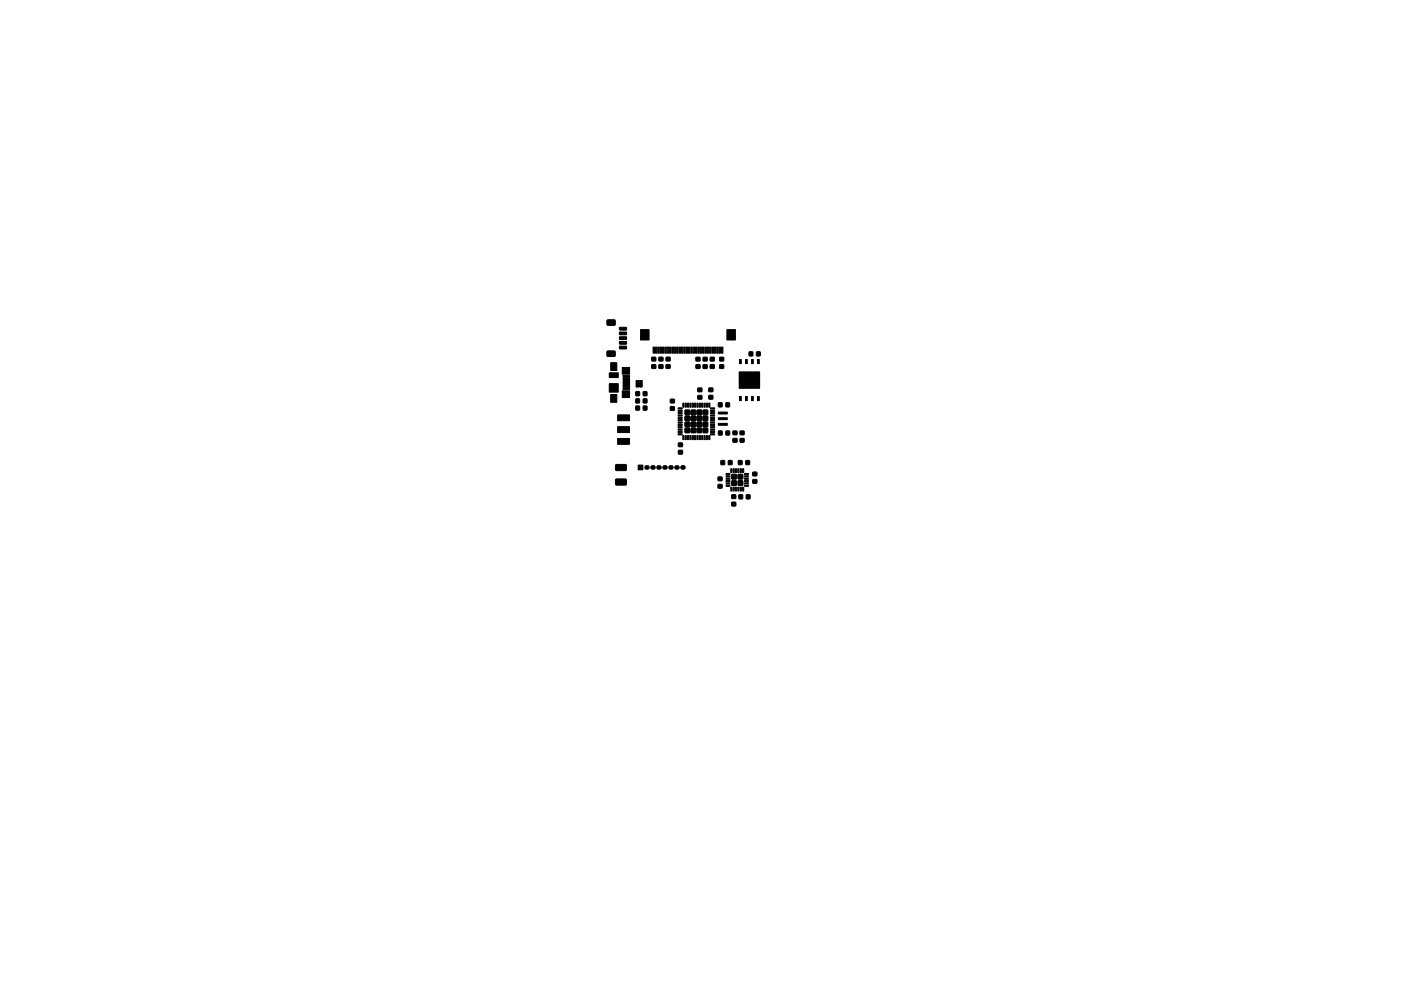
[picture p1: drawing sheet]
<svg xmlns="http://www.w3.org/2000/svg" width="297mm" height="210mm" viewBox="0 0 297 210" stroke-linecap="round" stroke-linejoin="round" font-family="sans-serif">
<path d="M156.8 79h1.3v1.5h-1.3zM158.3 79h1.2v1.5h-1.2zM159.7 79h1.3v1.5h-1.3zM134.9 81.8h.5v.3h-.5zM134.9 81.3h.5v.3h-.5zM134.9 80.8h.5v.3h-.5zM135.6 81.8h.5v.3h-.5zM135.6 80.8h.5v.3h-.5zM135.6 81.3h.5v.3h-.5zM156.8 80.7h1.3v1.6h-1.3zM158.3 80.7h1.2v1.6h-1.2zM159.7 80.7h1.3v1.6h-1.3z" fill="none" stroke="#000" stroke-width=".21"/>
<g fill="#000" stroke="#000" stroke-width=".21">
<path d="M128.7 67.9h1.6l.2 .2-.1 .8-.2 .1h-1.4l-.1-.2zM128.7 74.5h1.6l.2 .2-.1 .8-.2 .1h-1.4l-.1-.2zM129.5 77h1.3v1.6h-1.3zM131.4 69.5l1.4-.1 .1 .5-1.5 .1zM131.4 70.5l1.4-.1 .1 .5-1.5 .1zM131.4 71.5l1.4-.1 .1 .5-1.5 .1zM131.4 72.5l1.4-.1 .1 .5-1.5 .1zM131.4 73.5l1.4-.1 .1 .5-1.5 .1zM131.9 78h1.6v1.4h-1.6zM135.8 69.9h1.8v2.2h-1.8zM138.5 73.6h.3v1.3h-.3zM138.2 77.4h.8v.7l-.8 .1z"/>
<path d="M138.2 75.8h.8v.7l-.8 .1zM139 73.6h.3v1.3h-.3zM139.5 73.6h.3v1.3h-.3zM140 73.6h.3v1.3h-.3zM139.7 75.8h.8l.1 .7-.9 .1zM139.7 77.4h.8l.1 .7-.9 .1zM140.5 73.6h.3v1.3h-.3zM141 73.6h.3v1.3h-.3zM141.5 73.6h.3v1.3h-.3zM141.2 77.4h.8l.1 .7-.8 .1zM141.2 75.8h.9v.8h-.9zM142 73.6h.3v1.3h-.3z"/>
<path d="M142.5 73.6h.3v1.3h-.3zM143 73.6h.3v1.3h-.3zM143.5 73.6h.3v1.3h-.3zM144 73.6h.3v1.3h-.3zM144.5 73.6h.3v1.3h-.3zM145 73.6h.3v1.3h-.3zM145.5 73.6h.3v1.3h-.3zM146 73.6h.3v1.3h-.3zM146.5 73.6h.3v1.3h-.3zM147 73.6h.3v1.3h-.3zM147.5 73.6h.3v1.3h-.3zM148 73.6h.3v1.3h-.3z"/>
<path d="M147.6 77.4h.8v.7l-.8 .1zM147.6 75.8h.8v.8h-.8zM148.5 73.6h.3v1.3h-.3zM149 73.6h.3v1.3h-.3zM149.5 73.6h.3v1.3h-.3zM149.1 75.8h.8v.8h-.8zM149.1 77.4h.8v.7l-.8 .1zM150 73.6h.3v1.3h-.3zM150.5 73.6h.3v1.3h-.3zM151 73.6h.3v1.3h-.3zM150.6 75.8h.8v.8h-.8zM150.6 77.4h.8v.7l-.8 .1z"/>
<path d="M151.5 73.6h.3v1.3h-.3zM152 73.6h.3v1.3h-.3zM152.5 73.6h.3v1.3h-.3zM153 73.6h.3v1.3h-.3zM152.6 77.4h.8v.7l-.8 .1zM152.6 75.8h.8v.8h-.8zM154.1 69.9h1.8v2.2h-1.8zM156.8 76.3h.4v.8h-.4zM158.1 76.3h.3v.8h-.3zM158.8 74.7h.8v.8h-.8zM159.3 76.3h.4v.8h-.4zM160.6 76.3h.4v.8h-.4z"/>
<path d="M160.4 74.7h.8l-.1 .8h-.7zM129.5 83.7h1.3v1.7h-1.3zM129.2 81.4h1.9v1.8h-1.9zM129.2 79.1h1.9v1h-1.9zM130.6 98.6h2.1l.1 .2v.9l-.2 .2-2-.1-.1-.2zM131 93h2.5v1.3h-2.5zM131 90.5h2.5v1.3h-2.5zM131 88h2.5v1.3h-2.5zM132.1 82.2h1.4v.5h-1.4zM132.1 81.6h1.4v.4h-1.4zM132.1 80.9h1.4v.5h-1.4zM132.1 80.3h1.4v.4h-1.4z"/>
<path d="M132.1 79.6h1.4v.5h-1.4zM131.9 82.9h1.6v1.5h-1.6zM134.9 80.8h.5v.3h-.5zM134.9 81.3h.5v.3h-.5zM134.9 81.8h.5v.3h-.5zM135.3 98.7h1v1h-1zM134.8 86.2h.8l-.1 .8h-.7zM134.8 84.6l.8 .1-.1 .8-.7-.1zM134.8 83.1h.8l-.1 .9-.7-.1zM135.6 81.8h.5v.3h-.5zM135.6 81.3h.5v.3h-.5zM135.6 80.8h.5v.3h-.5z"/>
<path d="M136.4 86.2h.8l-.1 .8h-.7zM136.4 84.6l.8 .1-.1 .8-.7-.1zM136.4 83.1h.8l-.1 .9-.7-.1zM142.1 84.7h.8l.1 .7-.8 .1zM142.1 86.3h.8l.1 .7-.8 .1zM143.9 94h.8v.7l-.8 .1zM143.9 95.6h.8v.7h-.8zM143.8 86.5h.8v.2l-.8 .1zM143.8 87h.8v.2l-.8 .1zM143.8 87.5h.8v.2l-.8 .1zM143.8 88h.8v.2l-.8 .1zM143.8 88.5h.8v.2l-.8 .1z"/>
<path d="M143.8 89h.8v.2l-.8 .1zM143.8 89.5h.8v.2l-.8 .1zM143.8 90h.8v.2l-.8 .1zM143.8 90.5h.8v.2l-.8 .1zM143.8 91h.8v.2l-.8 .1zM143.8 91.5h.8v.2l-.8 .1zM143.8 92h.8v.2l-.8 .1zM144.8 85.5l.2 .1v.8h-.2zM144.8 92.4l.2 .1v.8l-.2-.1zM145.3 85.5l.2 .1v.8h-.2zM145.3 92.4l.2 .1v.8l-.2-.1zM145.8 85.5l.2 .1v.8h-.2z"/>
<path d="M145.8 92.4l.2 .1v.8l-.2-.1zM145.3 90.8h.9v1h-.9zM145.3 89.6h.9v.9h-.9zM145.3 88.3h.9v.9h-.9zM145.3 87h.9v1h-.9zM146.3 85.5l.2 .1v.8h-.2zM146.3 92.4l.2 .1v.8l-.2-.1zM146.8 85.5l.2 .1v.8h-.2zM146.8 92.4l.2 .1v.8l-.2-.1zM146.5 90.8h1v1h-1zM146.5 89.6h1v.9h-1zM146.5 88.3h1v.9h-1z"/>
<path d="M146.5 87h1v1h-1zM147.3 85.5l.2 .1v.8h-.2zM147.3 92.4l.2 .1v.8l-.2-.1zM147.8 85.5l.2 .1v.8h-.2zM147.8 92.4l.2 .1v.8l-.2-.1zM148.3 85.5l.2 .1v.8h-.2zM148.3 92.4l.2 .1v.8l-.2-.1zM147.8 90.8h.9v1h-.9zM147.8 89.6h.9v.9h-.9zM147.8 88.3h.9v.9h-.9zM147.8 87h.9v1h-.9zM148 83.9h.8v.7l-.8 .1z"/>
<path d="M148 82.3h.8v.8h-.8zM148.8 85.5l.2 .1v.8h-.2zM148.8 92.4l.2 .1v.8l-.2-.1zM149.3 85.5l.2 .1v.8h-.2zM149.3 92.4l.2 .1v.8l-.2-.1zM149.1 90.8h.9v1h-.9zM149.1 89.6h.9v.9h-.9zM149.1 88.3h.9v.9h-.9zM149.1 87h.9v1h-.9zM149.8 85.5l.2 .1v.8h-.2zM149.8 92.4l.2 .1v.8l-.2-.1zM150.3 85.5l.2 .1v.8h-.2z"/>
<path d="M150.3 92.4l.2 .1v.8l-.2-.1zM150.3 83.9h.8v.7l-.8 .1zM150.3 82.3h.8v.8h-.8zM150.7 92.1l.8-.1v.2l-.8 .1zM150.7 91.5h.8v.2l-.8 .1zM150.7 91h.8v.2l-.8 .1zM150.7 90.5h.8v.2l-.8 .1zM150.7 90h.8v.2l-.8 .1zM150.7 89.5h.8v.2l-.8 .1zM150.7 89h.8v.2l-.8 .1zM150.7 88.5h.8v.2l-.8 .1zM150.7 88h.8v.2l-.8 .1z"/>
<path d="M150.7 87.5h.8v.2l-.8 .1zM150.7 87h.8v.2l-.8 .1zM150.7 86.5h.8v.2l-.8 .1zM152.3 87.4h1.9v.4h-1.9zM152.3 88.6h1.9v.4h-1.9zM152.3 89.8h1.9v.4h-1.9zM152.3 85.5h.8v.8h-.8zM152.3 91.5h.8v.8h-.8zM152.9 97.7l.7 .1v.8l-.7-.1zM153.9 85.5h.8l-.1 .8h-.7zM153.9 91.5h.8v.8h-.8zM154.4 97.7l.8 .1v.8l-.8-.1z"/>
<path d="M155 99.5h.2l-.1 .8-.2-.1zM155.5 99.5h.2l-.1 .8-.2-.1zM155.4 93h.8l.1 .8h-.9zM155.4 91.5h.8l.1 .7h-.9zM156 99.5h.2l-.1 .8-.2-.1zM156.5 99.5h.2l-.1 .8-.2-.1zM157 99.5h.2l-.1 .8-.2-.1zM156.8 84.1h.4v.9h-.4zM156.6 97.7h.7v.9l-.8-.1zM156.9 91.5h.8l.1 .7h-.9zM156.9 93h.8l.1 .8h-.9zM157.5 99.5h.2l-.1 .8-.2-.1z"/>
<path d="M158.1 84.1h.3v.9h-.3zM158.1 97.7h.8v.9l-.8-.1zM159.3 84.1h.4v.9h-.4zM160.6 84.1h.4v.9h-.4zM156.7 78.9h4.4v3.5h-4.4zM130.6 101.7l2.1-.1 .1 .2v1l-.2 .1h-2l-.1-.2zM152.3 102.8h.8v.7l-.8 .1zM152.3 101.2h.8v.8h-.8zM154 103l.7-.1 .1 .2-.8 .1zM154 102.5l.7-.1 .1 .2-.8 .1zM154 102l.7-.1 .1 .2-.8 .1zM154 101.5l.7-.1 .1 .2-.8 .1z"/>
<path d="M154 101l.7-.1 .1 .2-.8 .1zM154 100.5l.7-.1 .1 .2-.8 .1zM155 103.4h.2l-.1 .8-.2-.1zM155.5 103.4h.2l-.1 .8-.2-.1zM155.2 106.6h.8v.7h-.8zM155.2 105h.8v.7l-.8 .1zM155.2 102h.9v1h-.9zM155.2 100.7h.9v.9h-.9zM156 103.4h.2l-.1 .8-.2-.1zM156.5 103.4h.2l-.1 .8-.2-.1zM157 103.4h.2l-.1 .8-.2-.1zM156.7 105h.7v.8h-.7z"/>
<path d="M156.5 102h1v1h-1zM156.5 100.7h1v.9h-1zM157.5 103.4h.2l-.1 .8-.2-.1zM157.9 100.5l.7-.1 .1 .2-.8 .1zM157.9 101l.7-.1 .1 .2-.8 .1zM157.9 101.5l.7-.1 .1 .2-.8 .1zM157.9 102l.7-.1 .1 .2-.8 .1zM157.9 102.5l.7-.1 .1 .2-.8 .1zM157.9 103l.7-.1 .1 .2-.8 .1zM158.3 105h.7v.8h-.8zM159.6 101.8l.8-.1 .1 .8h-.9zM159.6 100.2h.8l.1 .7-.9 .1z"/>
</g>
<g fill="#000">
<circle cx="137.1" cy="99.2" r=".5"/>
<circle cx="138.3" cy="99.2" r=".5"/>
<circle cx="139.6" cy="99.2" r=".5"/>
<circle cx="140.9" cy="99.2" r=".5"/>
<circle cx="142.2" cy="99.2" r=".5"/>
<circle cx="143.4" cy="99.2" r=".5"/>
<circle cx="144.7" cy="99.2" r=".5"/>
</g>
</svg>
